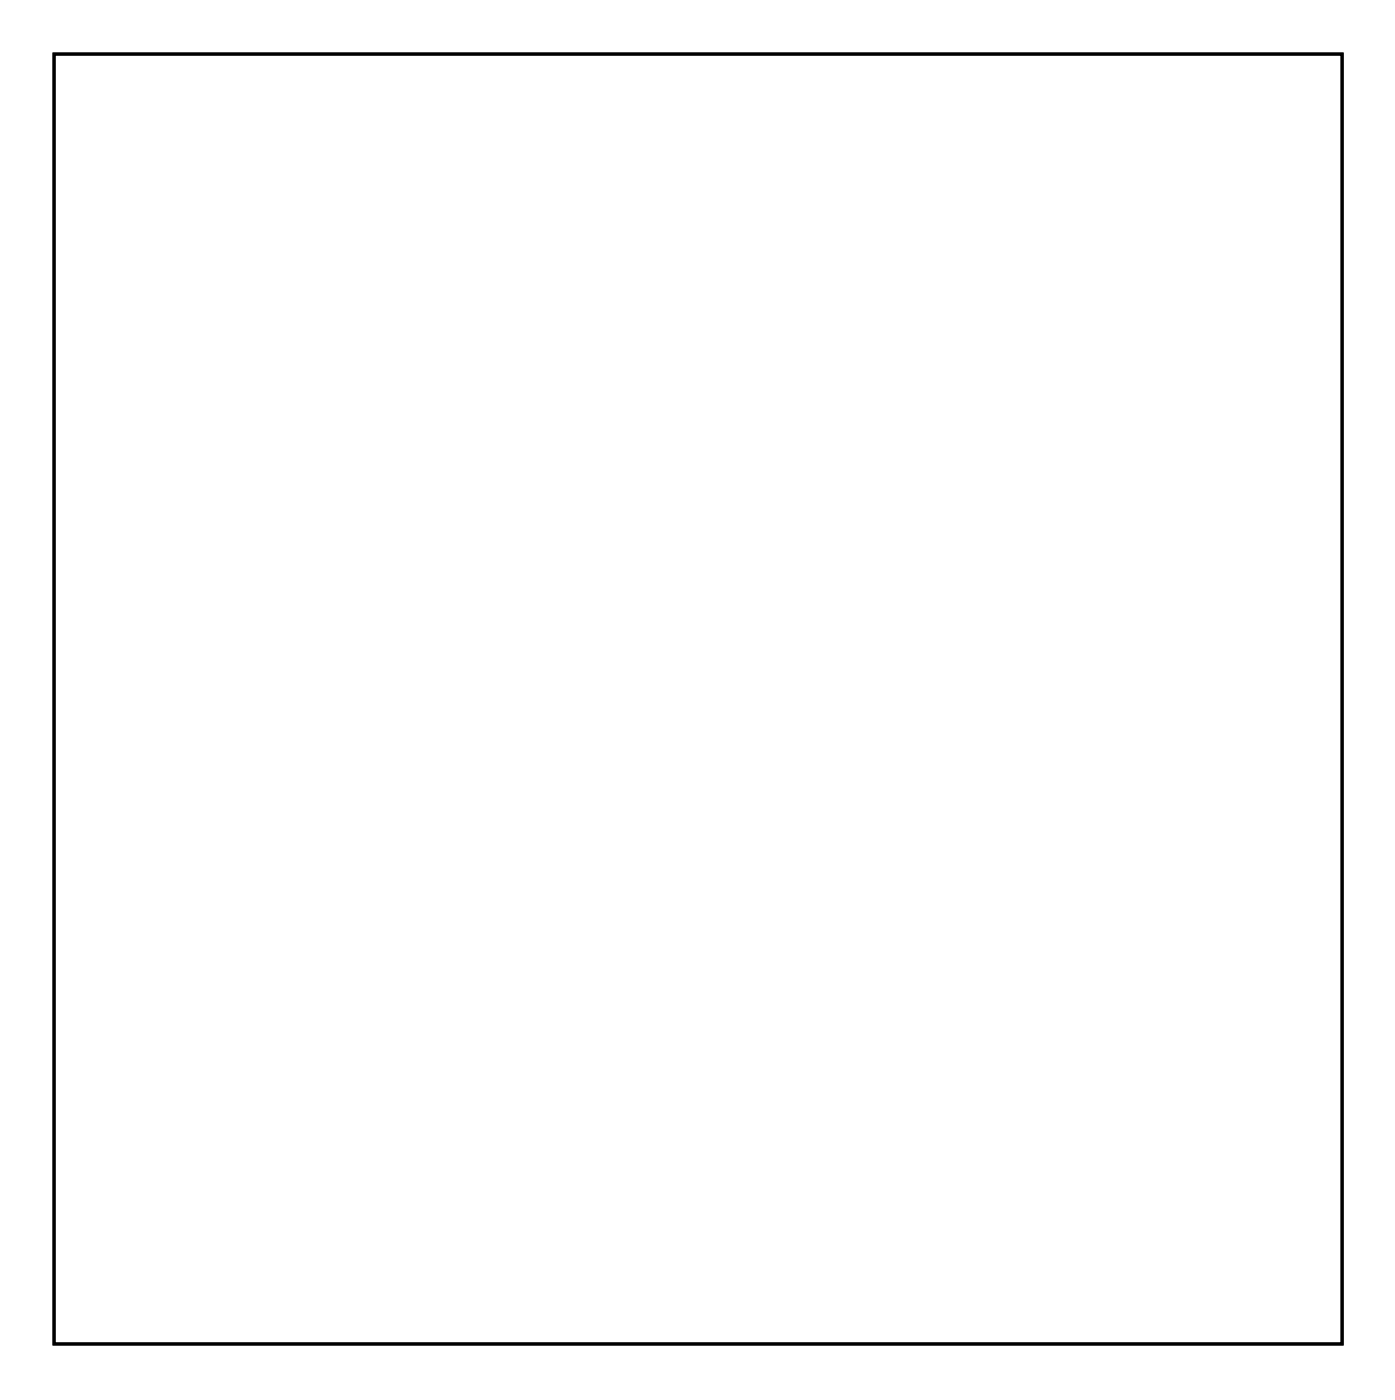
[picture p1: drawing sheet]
<svg xmlns="http://www.w3.org/2000/svg" width="94mm" height="94mm" viewBox="0 0 94 94" stroke-linecap="round" stroke-linejoin="round" font-family="sans-serif">
<path d="M3.6 3.6h86.7v86.8h-86.7z" fill="none" stroke="#000" stroke-width=".2"/>
<path d="M3.6 3.6v86.8h86.7v-86.8zM3.6 3.6h86.7v86.8h-86.7z" fill="#000"/>
<circle cx="50.5" cy="42.7" r=".75" fill="#fff"/>
<circle cx="50.5" cy="42.7" r=".75" fill="none" stroke="#fff" stroke-width=".56"/>
<circle cx="70.3" cy="55.3" r=".75" fill="#fff"/>
<circle cx="70.3" cy="55.3" r=".75" fill="none" stroke="#fff" stroke-width=".56"/>
<circle cx="72" cy="61.3" r=".75" fill="#fff"/>
<circle cx="72" cy="61.3" r=".75" fill="none" stroke="#fff" stroke-width=".56"/>
<circle cx="62.2" cy="46.1" r=".75" fill="#fff"/>
<circle cx="62.2" cy="46.1" r=".75" fill="none" stroke="#fff" stroke-width=".56"/>
<circle cx="72" cy="67.4" r=".75" fill="#fff"/>
<circle cx="72" cy="67.4" r=".75" fill="none" stroke="#fff" stroke-width=".56"/>
<circle cx="37.3" cy="67.9" r=".66" fill="#fff"/>
<circle cx="37.3" cy="67.9" r=".66" fill="none" stroke="#fff" stroke-width=".56"/>
<path d="M36.6 67.2h1.3v1.3h-1.3z" fill="#fff"/>
<path d="M36.6 67.2h1.3v1.3h-1.3z" fill="none" stroke="#fff" stroke-width=".56"/>
<circle cx="39.8" cy="67.9" r=".66" fill="#fff"/>
<circle cx="39.8" cy="67.9" r=".66" fill="none" stroke="#fff" stroke-width=".56"/>
<circle cx="37.3" cy="65.3" r=".66" fill="#fff"/>
<circle cx="37.3" cy="65.3" r=".66" fill="none" stroke="#fff" stroke-width=".56"/>
<circle cx="39.8" cy="65.3" r=".66" fill="#fff"/>
<circle cx="39.8" cy="65.3" r=".66" fill="none" stroke="#fff" stroke-width=".56"/>
<circle cx="37.3" cy="62.8" r=".66" fill="#fff"/>
<circle cx="37.3" cy="62.8" r=".66" fill="none" stroke="#fff" stroke-width=".56"/>
<circle cx="70.3" cy="73.4" r=".75" fill="#fff"/>
<circle cx="70.3" cy="73.4" r=".75" fill="none" stroke="#fff" stroke-width=".56"/>
<circle cx="39.8" cy="62.8" r=".66" fill="#fff"/>
<circle cx="39.8" cy="62.8" r=".66" fill="none" stroke="#fff" stroke-width=".56"/>
<circle cx="66.9" cy="50.2" r=".75" fill="#fff"/>
<circle cx="66.9" cy="50.2" r=".75" fill="none" stroke="#fff" stroke-width=".56"/>
<circle cx="56.7" cy="43.5" r=".75" fill="#fff"/>
<circle cx="56.7" cy="43.5" r=".75" fill="none" stroke="#fff" stroke-width=".56"/>
<circle cx="62.3" cy="82.6" r=".75" fill="#fff"/>
<circle cx="62.3" cy="82.6" r=".75" fill="none" stroke="#fff" stroke-width=".56"/>
<circle cx="29.1" cy="67.4" r=".75" fill="#fff"/>
<circle cx="29.1" cy="67.4" r=".75" fill="none" stroke="#fff" stroke-width=".56"/>
<circle cx="29.1" cy="61.3" r=".75" fill="#fff"/>
<circle cx="29.1" cy="61.3" r=".75" fill="none" stroke="#fff" stroke-width=".56"/>
<circle cx="30.8" cy="55.3" r=".75" fill="#fff"/>
<circle cx="30.8" cy="55.3" r=".75" fill="none" stroke="#fff" stroke-width=".56"/>
<circle cx="34.2" cy="50.2" r=".75" fill="#fff"/>
<circle cx="34.2" cy="50.2" r=".75" fill="none" stroke="#fff" stroke-width=".56"/>
<circle cx="38.8" cy="46.1" r=".75" fill="#fff"/>
<circle cx="38.8" cy="46.1" r=".75" fill="none" stroke="#fff" stroke-width=".56"/>
<circle cx="44.4" cy="43.5" r=".75" fill="#fff"/>
<circle cx="44.4" cy="43.5" r=".75" fill="none" stroke="#fff" stroke-width=".56"/>
<circle cx="56.6" cy="85.1" r=".75" fill="#fff"/>
<circle cx="56.6" cy="85.1" r=".75" fill="none" stroke="#fff" stroke-width=".56"/>
<circle cx="50.5" cy="86" r=".75" fill="#fff"/>
<circle cx="50.5" cy="86" r=".75" fill="none" stroke="#fff" stroke-width=".56"/>
<circle cx="44.4" cy="85.1" r=".75" fill="#fff"/>
<circle cx="44.4" cy="85.1" r=".75" fill="none" stroke="#fff" stroke-width=".56"/>
<circle cx="38.8" cy="82.6" r=".75" fill="#fff"/>
<circle cx="38.8" cy="82.6" r=".75" fill="none" stroke="#fff" stroke-width=".56"/>
<circle cx="34.2" cy="78.5" r=".75" fill="#fff"/>
<circle cx="34.2" cy="78.5" r=".75" fill="none" stroke="#fff" stroke-width=".56"/>
<circle cx="30.8" cy="73.4" r=".75" fill="#fff"/>
<circle cx="30.8" cy="73.4" r=".75" fill="none" stroke="#fff" stroke-width=".56"/>
<circle cx="66.9" cy="78.5" r=".75" fill="#fff"/>
<circle cx="66.9" cy="78.5" r=".75" fill="none" stroke="#fff" stroke-width=".56"/>
<path d="M86.2 84.2h1.8v1.9h-1.8z" fill="#fff"/>
<path d="M86.2 84.2h1.8v1.9h-1.8z" fill="none" stroke="#fff" stroke-width=".76" stroke-linecap="butt"/>
<circle cx="87.1" cy="85.1" r=".91" fill="#fff"/>
<circle cx="87.1" cy="85.1" r=".91" fill="none" stroke="#fff" stroke-width=".76" stroke-linecap="butt"/>
<circle cx="87.1" cy="77.5" r=".91" fill="#fff"/>
<circle cx="87.1" cy="77.5" r=".91" fill="none" stroke="#fff" stroke-width=".76" stroke-linecap="butt"/>
<path d="M5.1 28.5h1.5v1.5h-1.5z" fill="#fff"/>
<path d="M5.1 28.5h1.5v1.5h-1.5z" fill="none" stroke="#fff" stroke-width=".76" stroke-linecap="butt"/>
<circle cx="5.8" cy="29.3" r=".74" fill="#fff"/>
<circle cx="5.8" cy="29.3" r=".74" fill="none" stroke="#fff" stroke-width=".76" stroke-linecap="butt"/>
<circle cx="5.8" cy="26.7" r=".74" fill="#fff"/>
<circle cx="5.8" cy="26.7" r=".74" fill="none" stroke="#fff" stroke-width=".76" stroke-linecap="butt"/>
<path d="M10.2 15.8h1.5v1.5h-1.5z" fill="#fff"/>
<path d="M10.2 15.8h1.5v1.5h-1.5z" fill="none" stroke="#fff" stroke-width=".76" stroke-linecap="butt"/>
<circle cx="10.9" cy="16.6" r=".74" fill="#fff"/>
<circle cx="10.9" cy="16.6" r=".74" fill="none" stroke="#fff" stroke-width=".76" stroke-linecap="butt"/>
<circle cx="13.5" cy="16.6" r=".74" fill="#fff"/>
<circle cx="13.5" cy="16.6" r=".74" fill="none" stroke="#fff" stroke-width=".76" stroke-linecap="butt"/>
<path d="M31.8 9.5h1.4v1.5h-1.4z" fill="#fff"/>
<path d="M31.8 9.5h1.4v1.5h-1.4z" fill="none" stroke="#fff" stroke-width=".76" stroke-linecap="butt"/>
<circle cx="32.5" cy="10.2" r=".74" fill="#fff"/>
<circle cx="32.5" cy="10.2" r=".74" fill="none" stroke="#fff" stroke-width=".76" stroke-linecap="butt"/>
<circle cx="35" cy="10.2" r=".74" fill="#fff"/>
<circle cx="35" cy="10.2" r=".74" fill="none" stroke="#fff" stroke-width=".76" stroke-linecap="butt"/>
<path d="M63.5 8.2h1.5v1.5h-1.5z" fill="#fff"/>
<path d="M63.5 8.2h1.5v1.5h-1.5z" fill="none" stroke="#fff" stroke-width=".76" stroke-linecap="butt"/>
<circle cx="64.3" cy="8.9" r=".74" fill="#fff"/>
<circle cx="64.3" cy="8.9" r=".74" fill="none" stroke="#fff" stroke-width=".76" stroke-linecap="butt"/>
<circle cx="66.8" cy="8.9" r=".74" fill="#fff"/>
<circle cx="66.8" cy="8.9" r=".74" fill="none" stroke="#fff" stroke-width=".76" stroke-linecap="butt"/>
<path d="M78.8 61.4l1.1-1.1 1 1.1-1 1z" fill="#fff"/>
<path d="M78.8 61.4l1.1-1.1 1 1.1-1 1z" fill="none" stroke="#fff" stroke-width=".76" stroke-linecap="butt"/>
<circle cx="79.9" cy="61.4" r=".74" fill="#fff"/>
<circle cx="79.9" cy="61.4" r=".74" fill="none" stroke="#fff" stroke-width=".76" stroke-linecap="butt"/>
<circle cx="81.7" cy="63.2" r=".74" fill="#fff"/>
<circle cx="81.7" cy="63.2" r=".74" fill="none" stroke="#fff" stroke-width=".76" stroke-linecap="butt"/>
<circle cx="82" cy="21.6" r=".72" fill="#fff"/>
<circle cx="82" cy="21.6" r=".72" fill="none" stroke="#fff" stroke-width=".69" stroke-linecap="butt"/>
<circle cx="79.5" cy="21.6" r=".72" fill="#fff"/>
<circle cx="79.5" cy="21.6" r=".72" fill="none" stroke="#fff" stroke-width=".69" stroke-linecap="butt"/>
<circle cx="77" cy="21.6" r=".72" fill="#fff"/>
<circle cx="77" cy="21.6" r=".72" fill="none" stroke="#fff" stroke-width=".69" stroke-linecap="butt"/>
<circle cx="74.4" cy="21.6" r=".72" fill="#fff"/>
<circle cx="74.4" cy="21.6" r=".72" fill="none" stroke="#fff" stroke-width=".69" stroke-linecap="butt"/>
<circle cx="71.9" cy="21.6" r=".72" fill="#fff"/>
<circle cx="71.9" cy="21.6" r=".72" fill="none" stroke="#fff" stroke-width=".69" stroke-linecap="butt"/>
<circle cx="69.3" cy="21.6" r=".72" fill="#fff"/>
<circle cx="69.3" cy="21.6" r=".72" fill="none" stroke="#fff" stroke-width=".69" stroke-linecap="butt"/>
<circle cx="66.8" cy="21.6" r=".72" fill="#fff"/>
<circle cx="66.8" cy="21.6" r=".72" fill="none" stroke="#fff" stroke-width=".69" stroke-linecap="butt"/>
<circle cx="64.3" cy="21.6" r=".72" fill="#fff"/>
<circle cx="64.3" cy="21.6" r=".72" fill="none" stroke="#fff" stroke-width=".69" stroke-linecap="butt"/>
<circle cx="61.7" cy="21.6" r=".72" fill="#fff"/>
<circle cx="61.7" cy="21.6" r=".72" fill="none" stroke="#fff" stroke-width=".69" stroke-linecap="butt"/>
<circle cx="59.2" cy="21.6" r=".72" fill="#fff"/>
<circle cx="59.2" cy="21.6" r=".72" fill="none" stroke="#fff" stroke-width=".69" stroke-linecap="butt"/>
<circle cx="56.6" cy="21.6" r=".72" fill="#fff"/>
<circle cx="56.6" cy="21.6" r=".72" fill="none" stroke="#fff" stroke-width=".69" stroke-linecap="butt"/>
<circle cx="54.1" cy="21.6" r=".72" fill="#fff"/>
<circle cx="54.1" cy="21.6" r=".72" fill="none" stroke="#fff" stroke-width=".69" stroke-linecap="butt"/>
<circle cx="51.6" cy="21.6" r=".72" fill="#fff"/>
<circle cx="51.6" cy="21.6" r=".72" fill="none" stroke="#fff" stroke-width=".69" stroke-linecap="butt"/>
<circle cx="49" cy="21.6" r=".72" fill="#fff"/>
<circle cx="49" cy="21.6" r=".72" fill="none" stroke="#fff" stroke-width=".69" stroke-linecap="butt"/>
<circle cx="46.5" cy="21.6" r=".72" fill="#fff"/>
<circle cx="46.5" cy="21.6" r=".72" fill="none" stroke="#fff" stroke-width=".69" stroke-linecap="butt"/>
<circle cx="43.9" cy="21.6" r=".72" fill="#fff"/>
<circle cx="43.9" cy="21.6" r=".72" fill="none" stroke="#fff" stroke-width=".69" stroke-linecap="butt"/>
<circle cx="71.9" cy="36.9" r=".72" fill="#fff"/>
<circle cx="71.9" cy="36.9" r=".72" fill="none" stroke="#fff" stroke-width=".69" stroke-linecap="butt"/>
<circle cx="69.3" cy="36.9" r=".72" fill="#fff"/>
<circle cx="69.3" cy="36.9" r=".72" fill="none" stroke="#fff" stroke-width=".69" stroke-linecap="butt"/>
<circle cx="66.8" cy="36.9" r=".72" fill="#fff"/>
<circle cx="66.8" cy="36.9" r=".72" fill="none" stroke="#fff" stroke-width=".69" stroke-linecap="butt"/>
<circle cx="64.3" cy="36.9" r=".72" fill="#fff"/>
<circle cx="64.3" cy="36.9" r=".72" fill="none" stroke="#fff" stroke-width=".69" stroke-linecap="butt"/>
<circle cx="61.7" cy="36.9" r=".72" fill="#fff"/>
<circle cx="61.7" cy="36.9" r=".72" fill="none" stroke="#fff" stroke-width=".69" stroke-linecap="butt"/>
<circle cx="59.2" cy="36.9" r=".72" fill="#fff"/>
<circle cx="59.2" cy="36.9" r=".72" fill="none" stroke="#fff" stroke-width=".69" stroke-linecap="butt"/>
<circle cx="56.6" cy="36.9" r=".72" fill="#fff"/>
<circle cx="56.6" cy="36.9" r=".72" fill="none" stroke="#fff" stroke-width=".69" stroke-linecap="butt"/>
<circle cx="54.1" cy="36.9" r=".72" fill="#fff"/>
<circle cx="54.1" cy="36.9" r=".72" fill="none" stroke="#fff" stroke-width=".69" stroke-linecap="butt"/>
<path d="M38.1 20.9h1.5v1.5h-1.5z" fill="#fff"/>
<path d="M38.1 20.9h1.5v1.5h-1.5z" fill="none" stroke="#fff" stroke-width=".66" stroke-linecap="butt"/>
<circle cx="38.9" cy="21.6" r=".74" fill="#fff"/>
<circle cx="38.9" cy="21.6" r=".74" fill="none" stroke="#fff" stroke-width=".76" stroke-linecap="butt"/>
<circle cx="38.9" cy="24.2" r=".74" fill="#fff"/>
<circle cx="38.9" cy="24.2" r=".74" fill="none" stroke="#fff" stroke-width=".76" stroke-linecap="butt"/>
<circle cx="38.9" cy="26.7" r=".74" fill="#fff"/>
<circle cx="38.9" cy="26.7" r=".74" fill="none" stroke="#fff" stroke-width=".76" stroke-linecap="butt"/>
<circle cx="38.9" cy="29.3" r=".74" fill="#fff"/>
<circle cx="38.9" cy="29.3" r=".74" fill="none" stroke="#fff" stroke-width=".76" stroke-linecap="butt"/>
<circle cx="38.9" cy="31.8" r=".74" fill="#fff"/>
<circle cx="38.9" cy="31.8" r=".74" fill="none" stroke="#fff" stroke-width=".76" stroke-linecap="butt"/>
<circle cx="38.9" cy="34.3" r=".74" fill="#fff"/>
<circle cx="38.9" cy="34.3" r=".74" fill="none" stroke="#fff" stroke-width=".76" stroke-linecap="butt"/>
<circle cx="38.9" cy="36.9" r=".74" fill="#fff"/>
<circle cx="38.9" cy="36.9" r=".74" fill="none" stroke="#fff" stroke-width=".76" stroke-linecap="butt"/>
<circle cx="38.9" cy="39.4" r=".74" fill="#fff"/>
<circle cx="38.9" cy="39.4" r=".74" fill="none" stroke="#fff" stroke-width=".76" stroke-linecap="butt"/>
<circle cx="8.4" cy="80.1" r=".72" fill="#fff"/>
<circle cx="8.4" cy="80.1" r=".72" fill="none" stroke="#fff" stroke-width=".69" stroke-linecap="butt"/>
<circle cx="10.9" cy="80.1" r=".72" fill="#fff"/>
<circle cx="10.9" cy="80.1" r=".72" fill="none" stroke="#fff" stroke-width=".69" stroke-linecap="butt"/>
<circle cx="13.5" cy="80.1" r=".72" fill="#fff"/>
<circle cx="13.5" cy="80.1" r=".72" fill="none" stroke="#fff" stroke-width=".69" stroke-linecap="butt"/>
<circle cx="16" cy="80.1" r=".72" fill="#fff"/>
<circle cx="16" cy="80.1" r=".72" fill="none" stroke="#fff" stroke-width=".69" stroke-linecap="butt"/>
<circle cx="18.5" cy="80.1" r=".72" fill="#fff"/>
<circle cx="18.5" cy="80.1" r=".72" fill="none" stroke="#fff" stroke-width=".69" stroke-linecap="butt"/>
<circle cx="21.1" cy="80.1" r=".72" fill="#fff"/>
<circle cx="21.1" cy="80.1" r=".72" fill="none" stroke="#fff" stroke-width=".69" stroke-linecap="butt"/>
<circle cx="68.1" cy="19.1" r=".35" fill="#fff"/>
<circle cx="68.1" cy="19.1" r=".35" fill="none" stroke="#fff" stroke-width=".55"/>
<circle cx="55.9" cy="53.2" r=".35" fill="#fff"/>
<circle cx="55.9" cy="53.2" r=".35" fill="none" stroke="#fff" stroke-width=".55"/>
<circle cx="52.9" cy="24" r=".35" fill="#fff"/>
<circle cx="52.9" cy="24" r=".35" fill="none" stroke="#fff" stroke-width=".55"/>
<circle cx="18.8" cy="22.7" r=".35" fill="#fff"/>
<circle cx="18.8" cy="22.7" r=".35" fill="none" stroke="#fff" stroke-width=".55"/>
<circle cx="41.9" cy="11.8" r=".35" fill="#fff"/>
<circle cx="41.9" cy="11.8" r=".35" fill="none" stroke="#fff" stroke-width=".55"/>
<circle cx="70.6" cy="13.6" r=".35" fill="#fff"/>
<circle cx="70.6" cy="13.6" r=".35" fill="none" stroke="#fff" stroke-width=".55"/>
<circle cx="76.1" cy="10.5" r=".35" fill="#fff"/>
<circle cx="76.1" cy="10.5" r=".35" fill="none" stroke="#fff" stroke-width=".55"/>
<circle cx="70" cy="31.9" r=".35" fill="#fff"/>
<circle cx="70" cy="31.9" r=".35" fill="none" stroke="#fff" stroke-width=".55"/>
<circle cx="40.7" cy="71.5" r=".35" fill="#fff"/>
<circle cx="40.7" cy="71.5" r=".35" fill="none" stroke="#fff" stroke-width=".55"/>
<circle cx="29.1" cy="83.7" r=".35" fill="#fff"/>
<circle cx="29.1" cy="83.7" r=".35" fill="none" stroke="#fff" stroke-width=".55"/>
<circle cx="42.5" cy="16" r=".35" fill="#fff"/>
<circle cx="42.5" cy="16" r=".35" fill="none" stroke="#fff" stroke-width=".55"/>
</svg>
